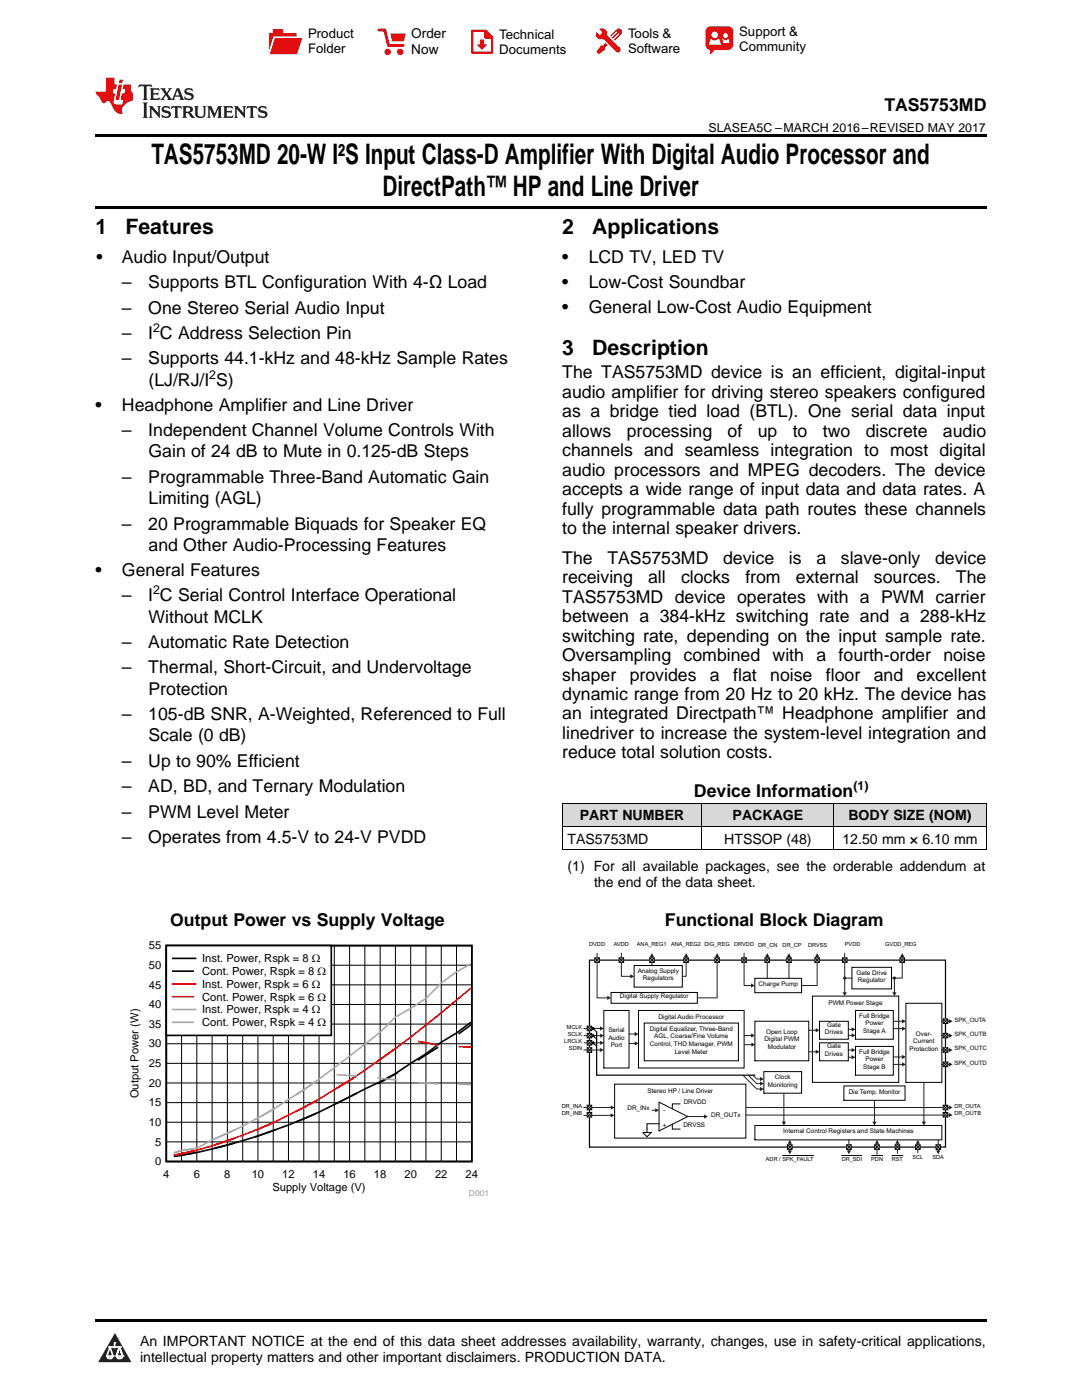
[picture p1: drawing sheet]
<svg xmlns="http://www.w3.org/2000/svg" width="216mm" height="279mm" viewBox="0 0 216 279" stroke-linecap="round" stroke-linejoin="round" font-family="sans-serif">
<defs><g id="words">
<g font-size="5.6">
<text x="30.2" y="32.8">TAS5753MD 20-W I²S Input Class-D Amplifier With Digital Audio Processor and</text>
<text x="76.3" y="39.2">DirectPath™ HP and Line Driver</text>
</g>
<g font-size="4.2">
<text x="19" y="46.7">1</text>
<text x="25" y="46.7">Features</text>
<text x="112.2" y="46.7">2</text>
<text x="118.2" y="46.7">Applications</text>
<text x="112.2" y="70.9">3</text>
<text x="118.2" y="70.9">Description</text>
</g>
<g font-size="3.5">
<text x="176.5" y="22.2">TAS5753MD</text>
<text x="19.2" y="52.4">•</text>
<text x="24.3" y="52.4">Audio Input/Output</text>
<text x="112.2" y="52.4">•</text>
<text x="117.5" y="52.4">LCD TV, LED TV</text>
<text x="24.3" y="57.5">–</text>
<text x="29.6" y="57.5">Supports BTL Configuration With 4-Ω Load</text>
<text x="112.2" y="57.4">•</text>
<text x="117.5" y="57.4">Low-Cost Soundbar</text>
<text x="24.3" y="62.6">–</text>
<text x="29.6" y="62.6">One Stereo Serial Audio Input</text>
<text x="112.2" y="62.4">•</text>
<text x="117.5" y="62.4">General Low-Cost Audio Equipment</text>
<text x="24.3" y="67.7">–</text>
<text x="29.6" y="67.7">I C Address Selection Pin</text>
<text x="24.3" y="72.7">–</text>
<text x="29.6" y="72.7">Supports 44.1-kHz and 48-kHz Sample Rates</text>
<text x="29.6" y="77">(LJ/RJ/I S)</text>
<text x="112.2" y="75.5">The TAS5753MD device is an efficient, digital-input</text>
<text x="19" y="82">•</text>
<text x="24.3" y="82">Headphone Amplifier and Line Driver</text>
<text x="112.2" y="79.4">audio amplifier for driving stereo speakers configured</text>
<text x="112.2" y="83.3">as a bridge tied load (BTL). One serial data input</text>
<text x="24.3" y="87.1">–</text>
<text x="29.6" y="87.1">Independent Channel Volume Controls With</text>
<text x="112.2" y="87.2">allows</text>
<text x="125.1" y="87.2">processing</text>
<text x="145.2" y="87.2">of</text>
<text x="151.2" y="87.2">up</text>
<text x="158.2" y="87.2">to</text>
<text x="164.2" y="87.2">two</text>
<text x="172.7" y="87.2">discrete</text>
<text x="188.2" y="87.2">audio</text>
<text x="29.6" y="91.3">Gain of 24 dB to Mute in 0.125-dB Steps</text>
<text x="112.2" y="91.1">channels and seamless integration to most digital</text>
<text x="112.2" y="94.9">audio processors and MPEG decoders. The device</text>
<text x="24.3" y="96.4">–</text>
<text x="29.6" y="96.4">Programmable Three-Band Automatic Gain</text>
<text x="29.6" y="100.6">Limiting (AGL)</text>
<text x="112.2" y="98.8">accepts a wide range of input data and data rates. A</text>
<text x="24.3" y="105.7">–</text>
<text x="29.6" y="105.7">20 Programmable Biquads for Speaker EQ</text>
<text x="112.2" y="102.7">fully programmable data path routes these channels</text>
<text x="112.2" y="106.6">to the internal speaker drivers.</text>
<text x="29.6" y="109.9">and Other Audio-Processing Features</text>
<text x="112.2" y="112.5">The</text>
<text x="121.2" y="112.5">TAS5753MD</text>
<text x="144.3" y="112.5">device</text>
<text x="157.4" y="112.5">is</text>
<text x="162.9" y="112.5">a</text>
<text x="167.8" y="112.5">slave-only</text>
<text x="186.6" y="112.5">device</text>
<text x="19" y="114.9">•</text>
<text x="24.3" y="114.9">General Features</text>
<text x="112.2" y="116.4">receiving</text>
<text x="129.3" y="116.4">all</text>
<text x="135.9" y="116.4">clocks</text>
<text x="148.7" y="116.4">from</text>
<text x="158.8" y="116.4">external</text>
<text x="174.4" y="116.4">sources.</text>
<text x="190.8" y="116.4">The</text>
<text x="24.3" y="120">–</text>
<text x="29.6" y="120">I C Serial Control Interface Operational</text>
<text x="29.6" y="124.2">Without MCLK</text>
<text x="112.2" y="120.3">TAS5753MD device operates with a PWM carrier</text>
<text x="112.2" y="124.2">between a 384-kHz switching rate and a 288-kHz</text>
<text x="24.3" y="129.3">–</text>
<text x="29.6" y="129.3">Automatic Rate Detection</text>
<text x="112.2" y="128.1">switching rate, depending on the input sample rate.</text>
<text x="112.2" y="131.9">Oversampling combined</text>
<text x="154.2" y="131.9">with</text>
<text x="162.9" y="131.9">a fourth-order noise</text>
<text x="24.3" y="134.4">–</text>
<text x="29.6" y="134.4">Thermal, Short-Circuit, and Undervoltage</text>
<text x="112.2" y="135.8">shaper</text>
<text x="125.6" y="135.8">provides</text>
<text x="141.7" y="135.8">a</text>
<text x="146.3" y="135.8">flat</text>
<text x="153.7" y="135.8">noise</text>
<text x="164.8" y="135.8">floor</text>
<text x="174.3" y="135.8">and</text>
<text x="182.9" y="135.8">excellent</text>
<text x="24.3" y="143.7">–</text>
<text x="29.6" y="143.7">105-dB SNR, A-Weighted, Referenced to Full</text>
<text x="29.6" y="138.6">Protection</text>
<text x="112.2" y="139.7">dynamic range from 20 Hz to 20 kHz. The device has</text>
<text x="112.2" y="143.6">an integrated Directpath™ Headphone amplifier and</text>
<text x="29.6" y="148">Scale (0 dB)</text>
<text x="112.2" y="147.5">linedriver to increase the system-level integration and</text>
<text x="24.3" y="153">–</text>
<text x="29.6" y="153">Up to 90% Efficient</text>
<text x="112.2" y="151.3">reduce total solution costs.</text>
<text x="24.3" y="158.1">–</text>
<text x="29.6" y="158.1">AD, BD, and Ternary Modulation</text>
<text x="138.5" y="159.1">Device Information</text>
<text x="24.3" y="163.2">–</text>
<text x="29.6" y="163.2">PWM Level Meter</text>
<text x="24.3" y="168.3">–</text>
<text x="29.6" y="168.3">Operates from 4.5-V to 24-V PVDD</text>
<text x="34" y="184.8">Output Power vs Supply Voltage</text>
<text x="132.7" y="184.8">Functional Block Diagram</text>
</g>
<g font-size="2.8">
<text x="115.7" y="163.7">PART NUMBER</text>
<text x="146.2" y="163.7">PACKAGE</text>
<text x="169.3" y="163.7">BODY SIZE (NOM)</text>
<text x="113.2" y="168.4">TAS5753MD</text>
<text x="113.2" y="173.9">(1) For all available packages, see the orderable addendum at</text>
<text x="144.5" y="168.4">HTSSOP (48)</text>
<text x="168.1" y="168.4">12.50 mm × 6.10 mm</text>
<text x="118.5" y="177.1">the end of the data sheet.</text>
<text x="27.9" y="268.6">An IMPORTANT NOTICE at the end of this data sheet addresses availability, warranty, changes, use in safety-critical applications,</text>
<text x="27.9" y="271.8">intellectual property matters and other important disclaimers. PRODUCTION DATA.</text>
</g>
<g font-size="2.7">
<text x="82.1" y="7.7">Order</text>
<text x="82.1" y="10.7">Now</text>
</g>
<g font-size="2.6">
<text x="61.5" y="7.6">Product</text>
<text x="61.5" y="10.6">Folder</text>
<text x="99.6" y="7.8">Technical</text>
<text x="99.6" y="10.8">Documents</text>
<text x="125.3" y="7.6">Tools &amp;</text>
<text x="125.3" y="10.6">Software</text>
<text x="147.5" y="7.2">Support &amp;</text>
<text x="147.5" y="10.2">Community</text>
</g>
<g font-size="2.5">
<text x="141.4" y="26.3">SLASEA5C –MARCH 2016–REVISED MAY 2017</text>
<text x="30.6" y="66.3">2</text>
<text x="41.8" y="75.6">2</text>
<text x="30.6" y="118.6">2</text>
<text x="170.3" y="157.7">(1)</text>
</g>
<g font-size="2.2">
<text x="29.7" y="189.4">55</text>
<text x="29.7" y="197.3">45</text>
<text x="29.7" y="193.4">50</text>
<text x="40.3" y="192.1">Inst. Power, Rspk = 8 :</text>
<text x="40.3" y="194.6">Cont. Power, Rspk = 8 :</text>
<text x="40.3" y="197.2">Inst. Power, Rspk = 6 :</text>
<text x="29.7" y="201.2">40</text>
<text x="40.3" y="199.7">Cont. Power, Rspk = 6 :</text>
<text x="40.3" y="202.3">Inst. Power, Rspk = 4 :</text>
<text x="29.7" y="209">30</text>
<text x="29.7" y="205.1">35</text>
<text x="40.3" y="204.8">Cont. Power, Rspk = 4 :</text>
<text x="29.7" y="213">25</text>
<text x="27.6" y="219.2" transform="rotate(-90 27.6 219.2)">Output Power (W)</text>
<text x="29.7" y="220.8">15</text>
<text x="29.7" y="216.9">20</text>
<text x="29.7" y="224.7">10</text>
<text x="31" y="232.5">0</text>
<text x="31" y="228.6">5</text>
<text x="32.6" y="235.1">4</text>
<text x="38.7" y="235.1">6</text>
<text x="44.8" y="235.1">8</text>
<text x="50.2" y="235.1">10</text>
<text x="54.4" y="237.6">Supply Voltage (V)</text>
<text x="56.3" y="235.1">12</text>
<text x="62.4" y="235.1">14</text>
<text x="68.5" y="235.1">16</text>
<text x="74.6" y="235.1">18</text>
<text x="80.7" y="235.1">20</text>
<text x="86.8" y="235.1">22</text>
<text x="92.9" y="235.1">24</text>
</g>
<text font-size="1.7" fill="#999" x="93.6" y="238.6">D001</text>
<g font-size="1.3">
<text x="127.2" y="194.2">Analog Supply</text>
<text x="128.3" y="195.7">Regulators</text>
<text x="151.4" y="196.8">Charge Pump</text>
<text x="170.9" y="194.5">Gate Drive</text>
<text x="171.2" y="196">Regulator</text>
<text x="123.7" y="199.2">Digital Supply Regulator</text>
<text x="131.4" y="203.5">Digital Audio Processor</text>
<text x="165.3" y="200.6">PWM Power Stage</text>
<text x="171.4" y="203.1">Full Bridge</text>
<text x="121.4" y="207.5">Audio</text>
<text x="121.4" y="206">Serial</text>
<text x="121.9" y="209">Port</text>
<text x="129.7" y="205.7">Digital Equalizer, Three-Band</text>
<text x="129.7" y="208.7">Control, THD Manager, PWM</text>
<text x="130.6" y="207.2">AGL, Coarse/Fine Volume</text>
<text x="152.5" y="207.8">Digital PWM</text>
<text x="152.9" y="206.3">Open Loop</text>
<text x="153.2" y="209.3">Modulator</text>
<text x="164.6" y="206.4">Drives</text>
<text x="165" y="204.9">Gate</text>
<text x="165" y="209.2">Gate</text>
<text x="172.3" y="206.1">Stage A</text>
<text x="172.7" y="204.6">Power</text>
<text x="181.5" y="209.7">Protection</text>
<text x="182.2" y="208.2">Current</text>
<text x="182.8" y="206.7">Over-</text>
<text x="134.6" y="210.3">Level Meter</text>
<text x="154.6" y="215.3">Clock</text>
<text x="164.6" y="210.7">Drives</text>
<text x="171.4" y="210.3">Full Bridge</text>
<text x="172.2" y="213.3">Stage B</text>
<text x="172.7" y="211.8">Power</text>
<text x="125.2" y="221.6">DR_INx</text>
<text x="129.2" y="218.2">Stereo HP / Line Driver</text>
<text x="132.8" y="221.3" transform="rotate(-180 132.8 221.3)">-</text>
<text x="136.4" y="220.4">DRVDD</text>
<text x="153.2" y="216.8">Monitoring</text>
<text x="169.3" y="218.2">Die Temp. Monitor</text>
<text x="133" y="224" transform="rotate(-180 133 224)">+</text>
<text x="136.4" y="224.9">DRVSS</text>
<text x="141.9" y="223">DR_OUTx</text>
<text x="156.3" y="226.1">Internal Control Registers and State Machines</text>
</g>
<g font-size="1.2">
<text x="190.5" y="203.9">SPK_OUTA</text>
<text x="190.4" y="206.8">SPK_OUTB</text>
<text x="190.5" y="209.6">SPK_OUTC</text>
<text x="190.5" y="212.5">SPK_OUTD</text>
</g>
<g font-size="1.1">
<text x="117.6" y="188.8">DVDD</text>
<text x="122.5" y="188.8">AVDD</text>
<text x="127.1" y="188.8">ANA_REG1</text>
<text x="133.9" y="188.8">ANA_REG2 DIG_REG</text>
<text x="146.5" y="188.8">DRVDD</text>
<text x="151.3" y="189">DR_CN</text>
<text x="156.2" y="189">DR_CP</text>
<text x="161.3" y="189">DRVSS</text>
<text x="168.6" y="188.8">PVDD</text>
<text x="176.6" y="188.8">GVDD_REG</text>
<text x="112.6" y="208.2">LRCLK</text>
<text x="113.1" y="205.3">MCLK</text>
<text x="113.3" y="206.8">SCLK</text>
<text x="113.5" y="209.6">SDIN</text>
<text x="112.1" y="221.1">DR_INA</text>
<text x="190.4" y="221.1">DR_OUTA</text>
<text x="112.1" y="222.5">DR_INB</text>
<text x="190.4" y="222.5">DR_OUTB</text>
<text x="152.8" y="231.7">ADR / SPK_FAULT</text>
<text x="168" y="231.7">DR_SDI</text>
<text x="173.8" y="231.7">PDN</text>
<text x="178" y="231.7">RST</text>
<text x="182.1" y="231.4">SCL</text>
<text x="186.1" y="231.4">SDA</text>
</g>
</g></defs>
<g fill="#d8d8d8">
<path d="M112.2 160.3h27.9v4.7h-27.9z"/>
<path d="M140.1 160.3h26.3v4.7h-26.3z"/>
<path d="M166.4 160.3h30.4v4.7h-30.4z"/>
</g>
<path d="M22.9 266l3.3 5.9h-6.6z" fill="#231f20"/>
<path d="M21.3 270.6h1.2l-.3 .5h-.3a.53 .53 0 0 1-.6-.5z" fill-rule="evenodd" fill="#fff"/>
<path d="M21.3 270.6h1.2l-.3 .5h-.3a.53 .53 0 0 1-.6-.5z" fill="none" stroke="#231f20" stroke-width=".33"/>
<path d="M21.3 270.6l1.2 .1-.3 .4h-.5z" fill="none" stroke="#fff" stroke-width=".33"/>
<path d="M22.9 268.9h.1" fill="none" stroke="#fff" stroke-width=".33"/>
<path d="M22.9 268v.9z" fill="#fff"/>
<path d="M22.9 268v.9z" fill="none" stroke="#fff" stroke-width=".33"/>
<circle cx="22.9" cy="268" r=".16" fill="#fff"/>
<path d="M21.8 268.8h.1" fill="none" stroke="#fff" stroke-width=".33"/>
<path d="M21.8 268.8h2.2z" fill="#fff"/>
<path d="M21.8 268.8h2.2z" fill="none" stroke="#fff" stroke-width=".33"/>
<circle cx="24" cy="268.8" r=".16" fill="#fff"/>
<path d="M23.2 270.6h.1" fill="none" stroke="#fff" stroke-width=".33"/>
<path d="M23.8 268.8l-.6 1.8z" fill="#fff"/>
<path d="M23.8 268.8l-.6 1.8z" fill="none" stroke="#fff" stroke-width=".33"/>
<path d="M23.8 268.8l.7 1.8z" fill="#fff"/>
<path d="M23.8 268.8l.7 1.8z" fill="none" stroke="#fff" stroke-width=".33"/>
<path d="M24.4 270.6h.1" fill="none" stroke="#fff" stroke-width=".33"/>
<circle cx="21.3" cy="270.6" r=".16" fill="#fff"/>
<path d="M22 268.8l-.7 1.8z" fill="#fff"/>
<path d="M22 268.8l-.7 1.8z" fill="none" stroke="#fff" stroke-width=".33"/>
<path d="M22 268.8l.5 1.8z" fill="#fff"/>
<path d="M22 268.8l.5 1.8z" fill="none" stroke="#fff" stroke-width=".33"/>
<circle cx="22.5" cy="270.6" r=".16" fill="#fff"/>
<path d="M23.3 270.6h1.2a.63 .63 0 0 1-.6 .5 .63 .63 0 0 1-.6-.5z" fill-rule="evenodd" fill="#fff"/>
<path d="M23.3 270.6h1.2a.63 .63 0 0 1-.6 .5 .63 .63 0 0 1-.6-.5z" fill="none" stroke="#231f20" stroke-width=".33"/>
<path d="M23.3 270.6h1.2l-.4 .5h-.5z" fill="none" stroke="#fff" stroke-width=".33"/>
<path d="M23.2 270.6h.1" fill="none" stroke="#fff" stroke-width=".33"/>
<circle cx="24.5" cy="270.6" r=".16" fill="#fff"/>
<path d="M19 263.2h177.8v.5h-177.8z" fill="#000"/>
<path d="M25.5 187.9h71.7v50.8h-71.7z" fill-rule="evenodd" fill="#fff"/>
<path d="M33.2 188.7h60.9v43.1h-60.9zM71.2 218.2l-4 2M79.3 214.1l-4 2.2M87.4 209l-4 2.6M94 204l-2.9 2.2-3 1.8-3.1 2.3-6.1 3.9-6.1 3.1a118.4 118.4 0 0 1-38.1 13.5l4-.7M94 204.5l-2.5 1.8M46.9 228.1l-4.1 1.1M55 225.5l-4.1 1.4M63.1 222.2l-4.1 1.7" fill="none" stroke="#000" stroke-width=".33"/>
<g fill="none" stroke="#000" stroke-width=".2">
<path d="M33.2 196.6h60.9M33.2 192.6h60.9M36.2 188.7v43.1M39.3 188.7v43.1M42.3 188.7v43.1M45.4 188.7v43.1M48.4 188.7v43.1M51.5 188.7v43.1M54.5 188.7v43.1M57.6 188.7v43.1M60.6 188.7v43.1M63.7 188.7v43.1"/>
<path d="M66.7 188.7v43.1M69.8 188.7v43.1M72.8 188.7v43.1M75.9 188.7v43.1M78.9 188.7v43.1M81.9 188.7v43.1M85 188.7v43.1M88 188.7v43.1M91.1 188.7v43.1M33.2 216.1h60.9M33.2 212.2h60.9M33.2 208.3h60.9"/>
<path d="M33.2 204.4h60.9M33.2 200.5h60.9M33.2 227.9h60.9M33.2 224h60.9M33.2 220.1h60.9"/>
</g>
<path d="M94 197.2a212.6 212.6 0 0 1-30.3 22.1 98.8 98.8 0 0 1-29 11.2l4-.8M63.1 219.7l-4.1 2.1M71.2 214.6l-4 2.6M79.3 209l-4 2.8M83.4 207.9l1.6 .2 2.4 .5M91.5 208.9l2.5 .1M46.9 227.1l-4.1 1.4M55 223.8l-4.1 1.8" fill="none" stroke="#f00" stroke-width=".33"/>
<path d="M94 192.4l-2.9 1.6-3 2.2-3.1 3-3.1 2.1-3 1.7-3.1 3-6 4.7a129.7 129.7 0 0 1-21.4 14.1l-6.1 2.7-3 1.6-3.1 .5-1.5 .5 1.5-.5 2.5-.4M63.1 215.8l-4.1 2.7M67.2 214.5l4 .2M75.3 215.1l4 .5M83.4 216l4 .3M91.5 216.4h2.5M46.9 225.5l-4.1 1.8M55 221.1l-4.1 2.3" fill="none" stroke="#aaa" stroke-width=".33"/>
<path d="M33.2 188.7h32.9v17.9h-32.9z" fill-rule="evenodd" fill="#fff"/>
<path d="M33.2 188.7h32.9v17.9h-32.9zM34.5 191.3h4.5M34.5 193.8h4" fill="none" stroke="#000" stroke-width=".33"/>
<path d="M34.5 196.4h4.5M34.5 198.9h4" fill="none" stroke="#f00" stroke-width=".33"/>
<path d="M34.5 201.5h4.5M34.5 204h4" fill="none" stroke="#aaa" stroke-width=".33"/>
<path d="M148.8 222.5h40.6" fill="none" stroke="#231f20" stroke-width=".2"/>
<path d="M189.3 222.1l.8 .4-.8 .5z" fill="#231f20"/>
<path d="M148.8 221h40.6" fill="none" stroke="#231f20" stroke-width=".2"/>
<path d="M189.3 220.6l.8 .4-.8 .4z" fill="#231f20"/>
<path d="M175 228.2v2.2" fill="none" stroke="#231f20" stroke-width=".2"/>
<path d="M175 227.5l.4 .8h-.8z" fill="#231f20"/>
<path d="M179.1 228.2v2" fill="none" stroke="#231f20" stroke-width=".2"/>
<path d="M179.1 227.5l.4 .8h-.9z" fill="#231f20"/>
<path d="M183.1 228.2v1.9" fill="none" stroke="#231f20" stroke-width=".2"/>
<path d="M183.1 227.5l.5 .8h-.9z" fill="#231f20"/>
<path d="M187.2 227.5v2.2" fill="none" stroke="#231f20" stroke-width=".2"/>
<path d="M186.8 229.6h.8l-.4 .8z" fill="#231f20"/>
<path d="M169.4 227.5v2.2" fill="none" stroke="#231f20" stroke-width=".2"/>
<path d="M169 229.6h.8l-.4 .8z" fill="#231f20"/>
<path d="M157.6 228.2v1.5" fill="none" stroke="#231f20" stroke-width=".2"/>
<g fill="#231f20">
<path d="M157.6 227.5l.4 .8h-.8z"/>
<path d="M157.2 229.6h.8l-.4 .8z"/>
</g>
<path d="M116.5 221h5.4" fill="none" stroke="#231f20" stroke-width=".2"/>
<path d="M121.9 220.6l.7 .4-.7 .5z" fill="#231f20"/>
<path d="M116.5 222.6h5.4" fill="none" stroke="#231f20" stroke-width=".2"/>
<path d="M121.8 222.2l.8 .4-.8 .4z" fill="#231f20"/>
<path d="M116.5 206.7h3.3" fill="none" stroke="#231f20" stroke-width=".2"/>
<path d="M119.8 206.3l.7 .4-.8 .4z" fill="#231f20"/>
<path d="M116.5 208.1h3.3" fill="none" stroke="#231f20" stroke-width=".2"/>
<path d="M119.7 207.7l.8 .4-.8 .4z" fill="#231f20"/>
<path d="M116.5 209.5h3.3" fill="none" stroke="#231f20" stroke-width=".2"/>
<path d="M119.7 209.1l.8 .4-.8 .5z" fill="#231f20"/>
<path d="M116.5 205.3h3.3" fill="none" stroke="#231f20" stroke-width=".2"/>
<path d="M119.7 204.8l.8 .5-.8 .4z" fill="#231f20"/>
<path d="M117.6 191.6h71.1v37.3h-71.1z" fill="none" stroke="#000" stroke-width=".24"/>
<path d="M187.9 203.8h1.5" fill="none" stroke="#231f20" stroke-width=".2"/>
<path d="M189.3 203.4l.8 .4-.8 .4z" fill="#231f20"/>
<path d="M187.9 206.7h1.5" fill="none" stroke="#231f20" stroke-width=".2"/>
<path d="M189.3 206.3l.8 .4-.8 .4z" fill="#231f20"/>
<path d="M187.9 209.6h1.5" fill="none" stroke="#231f20" stroke-width=".2"/>
<path d="M189.3 209.1l.8 .5-.8 .4z" fill="#231f20"/>
<path d="M189.4 212.4h-1.5" fill="none" stroke="#231f20" stroke-width=".2"/>
<path d="M189.3 212l.8 .4-.8 .4z" fill="#231f20"/>
<path d="M180 190.9v4.3h-2.1" fill="none" stroke="#231f20" stroke-width=".2"/>
<path d="M180 190.2l.5 .8h-.9z" fill="#231f20"/>
<path d="M168.6 190.2v7.9" fill="none" stroke="#231f20" stroke-width=".2"/>
<path d="M168.1 198h.9l-.4 .8z" fill="#231f20"/>
<path d="M153.1 190.9v4.3" fill="none" stroke="#231f20" stroke-width=".2"/>
<path d="M153.1 190.2l.4 .8h-.8z" fill="#231f20"/>
<path d="M157.4 190.9v4.3" fill="none" stroke="#231f20" stroke-width=".2"/>
<path d="M157.4 190.2l.4 .8h-.8z" fill="#231f20"/>
<path d="M148.5 190.2v6.5h1.4" fill="none" stroke="#231f20" stroke-width=".2"/>
<path d="M149.9 196.3l.7 .4-.7 .4z" fill="#231f20"/>
<path d="M163.1 190.9v5.8h-3.2" fill="none" stroke="#231f20" stroke-width=".2"/>
<path d="M163.1 190.2l.4 .8h-.9z" fill="#231f20"/>
<path d="M130.1 190.9v1.8" fill="none" stroke="#231f20" stroke-width=".2"/>
<path d="M130.1 190.2l.4 .8h-.8z" fill="#231f20"/>
<path d="M136.9 190.9v3.9h-.7" fill="none" stroke="#231f20" stroke-width=".2"/>
<path d="M136.9 190.2l.4 .8h-.8z" fill="#231f20"/>
<path d="M143.1 190.9v8.2h-4" fill="none" stroke="#231f20" stroke-width=".2"/>
<path d="M143.1 190.2l.4 .8h-.8z" fill="#231f20"/>
<path d="M119.2 190.2l-.1 8.9h2.1" fill="none" stroke="#231f20" stroke-width=".2"/>
<path d="M121.2 198.7l.7 .4-.7 .5z" fill="#231f20"/>
<path d="M124 190.2v4.6h1.8" fill="none" stroke="#231f20" stroke-width=".2"/>
<path d="M125.8 194.4l.7 .4-.7 .5z" fill="#231f20"/>
<path d="M127.4 201.7h21.1v11.4h-21.1z" fill-rule="evenodd" fill="#fff"/>
<g fill="none" stroke="#000" stroke-width=".2">
<path d="M162.1 198.8h17.2v17.2h-17.2zM118.3 205.3l.8 .7M118.3 206.7l.8 .7M118.3 208.1l.8 .7M120.5 201.7h5v11.4h-5zM127.4 201.7h21.1v11.4h-21.1zM150.6 203.8h10.8v7.9h-10.8zM152.4 213.9h7.5v4.3h-7.5zM163.5 203.8h5.8v3.6h-5.8zM163.5 208.1h5.8v3.6h-5.8zM168.4 216.7h12.2v2.9h-12.2zM170.7 208.8h7.5v5.8h-7.5z"/>
<path d="M170.7 201.7h7.5v5.7h-7.5zM180.8 200.2h7.1v15.8h-7.1zM150.6 224.6h37.3v2.9h-37.3zM167.9 230.6h4M178 230.6h2.2"/>
</g>
<path d="M119.1 206v8.6h31.5" fill="none" stroke="#000" stroke-width=".24"/>
<g fill="#000">
<circle cx="118.3" cy="205.3" r=".31"/>
<circle cx="118.3" cy="206.7" r=".31"/>
<circle cx="118.3" cy="208.1" r=".31"/>
</g>
<path d="M118.7 191.2h.9v.9h-.9z" fill-rule="evenodd" fill="#fff"/>
<path d="M118.7 191.2l.9 .9M118.7 191.2h.9v.9h-.9zM119.6 191.2l-.9 .9" fill="none" stroke="#000" stroke-width=".2"/>
<path d="M117.2 204.8h.9v.9h-.9z" fill-rule="evenodd" fill="#fff"/>
<path d="M117.2 204.8l.9 .9M117.2 204.8h.9v.9h-.9zM118.1 204.8l-.9 .9" fill="none" stroke="#000" stroke-width=".2"/>
<path d="M117.2 206.2h.9v.9h-.9z" fill-rule="evenodd" fill="#fff"/>
<path d="M117.2 206.2l.9 .9M117.2 206.2h.9v.9h-.9zM118.1 206.2l-.9 .9" fill="none" stroke="#000" stroke-width=".2"/>
<path d="M117.2 209.1h.9v.9h-.9z" fill-rule="evenodd" fill="#fff"/>
<path d="M117.2 209.1l.9 .9M117.2 209.1h.9v.9h-.9zM118.1 209.1l-.9 .9" fill="none" stroke="#000" stroke-width=".2"/>
<path d="M168.1 191.2h.9v.9h-.9z" fill-rule="evenodd" fill="#fff"/>
<path d="M168.1 191.2l.9 .9M168.1 191.2h.9v.9h-.9zM169 191.2l-.9 .9" fill="none" stroke="#000" stroke-width=".2"/>
<path d="M179.6 191.2h.9v.9h-.9z" fill-rule="evenodd" fill="#fff"/>
<path d="M179.6 191.2l.9 .9M179.6 191.2h.9v.9h-.9zM180.5 191.2l-.9 .9" fill="none" stroke="#000" stroke-width=".2"/>
<path d="M168.9 228.5h.9v.9h-.9z" fill-rule="evenodd" fill="#fff"/>
<path d="M168.9 228.5l.9 .9M168.9 228.5h.9v.9h-.9zM169.8 228.5l-.9 .9" fill="none" stroke="#000" stroke-width=".2"/>
<path d="M174.6 228.5h.8v.9h-.8z" fill-rule="evenodd" fill="#fff"/>
<path d="M174.5 228.5l.9 .9M174.6 228.5h.8v.9h-.8zM175.4 228.5l-.9 .9" fill="none" stroke="#000" stroke-width=".2"/>
<path d="M178.6 228.5h.9v.9h-.9z" fill-rule="evenodd" fill="#fff"/>
<path d="M178.6 228.5l.9 .9M178.6 228.5h.9v.9h-.9zM179.5 228.5l-.9 .9" fill="none" stroke="#000" stroke-width=".2"/>
<path d="M182.7 228.5h.9v.9h-.9z" fill-rule="evenodd" fill="#fff"/>
<path d="M182.7 228.5l.9 .9M182.7 228.5h.9v.9h-.9zM183.6 228.5l-.9 .9" fill="none" stroke="#000" stroke-width=".2"/>
<path d="M186.8 228.5h.9v.9h-.9z" fill-rule="evenodd" fill="#fff"/>
<path d="M186.8 228.5l.9 .9M186.8 228.5h.9v.9h-.9zM187.7 228.5l-.9 .9" fill="none" stroke="#000" stroke-width=".2"/>
<path d="M188.2 203.4h.9v.9h-.9z" fill-rule="evenodd" fill="#fff"/>
<path d="M188.2 203.4l.9 .8M188.2 203.4h.9v.9h-.9zM189.1 203.4l-.9 .9" fill="none" stroke="#000" stroke-width=".2"/>
<path d="M188.2 209.1h.9v.9h-.9z" fill-rule="evenodd" fill="#fff"/>
<path d="M188.2 209.1l.9 .9M188.2 209.1h.9v.9h-.9zM189.1 209.1l-.9 .9" fill="none" stroke="#000" stroke-width=".2"/>
<path d="M188.2 206.2h.9v.9h-.9z" fill-rule="evenodd" fill="#fff"/>
<path d="M188.2 206.2l.9 .9M188.2 206.2h.9v.9h-.9zM189.1 206.2l-.9 .9" fill="none" stroke="#000" stroke-width=".2"/>
<path d="M188.2 212h.9v.9h-.9z" fill-rule="evenodd" fill="#fff"/>
<path d="M188.2 212l.9 .9M188.2 212h.9v.9h-.9zM189.1 212l-.9 .9" fill="none" stroke="#000" stroke-width=".2"/>
<path d="M170 193.1h7.9v4.3h-7.9z" fill-rule="evenodd" fill="#fff"/>
<path d="M170 193.1h7.9v4.3h-7.9z" fill="none" stroke="#000" stroke-width=".2"/>
<path d="M157.1 228.5h.9v.9h-.9z" fill-rule="evenodd" fill="#fff"/>
<path d="M157.1 228.5l.9 .9M157.1 228.5h.9v.9h-.9zM158 228.5l-.9 .9" fill="none" stroke="#000" stroke-width=".2"/>
<path d="M128.6 204.2h18.7v7.5h-18.7z" fill-rule="evenodd" fill="#fff"/>
<path d="M150.6 195.2h9.3v2.9h-9.3zM128.6 204.2h18.7v7.5h-18.7z" fill="none" stroke="#000" stroke-width=".2"/>
<path d="M148 191.2h.9v.9h-.9z" fill-rule="evenodd" fill="#fff"/>
<path d="M148 191.2l.9 .9M148 191.2h.9v.9h-.9zM148.9 191.2l-.9 .9" fill="none" stroke="#000" stroke-width=".2"/>
<path d="M162.6 191.2h.9v.9h-.9z" fill-rule="evenodd" fill="#fff"/>
<path d="M162.6 191.2h.9v.9h-.9zM162.6 191.2l.9 .9M163.5 191.2l-.9 .9" fill="none" stroke="#000" stroke-width=".2"/>
<path d="M157 191.2h.9v.9h-.9z" fill-rule="evenodd" fill="#fff"/>
<path d="M157 191.2h.9v.9h-.9zM157 191.2l.9 .9M157.9 191.2l-.9 .9" fill="none" stroke="#000" stroke-width=".2"/>
<path d="M152.6 191.2h.9v.9h-.9z" fill-rule="evenodd" fill="#fff"/>
<path d="M152.6 191.2h.9v.9h-.9zM152.7 191.2l.8 .9M153.5 191.2l-.8 .9" fill="none" stroke="#000" stroke-width=".2"/>
<path d="M188.2 220.6h.9v.9h-.9z" fill-rule="evenodd" fill="#fff"/>
<path d="M188.2 220.6h.9v.9h-.9zM188.2 220.6l.9 .9M189.1 220.6l-.9 .9" fill="none" stroke="#000" stroke-width=".2"/>
<path d="M188.2 222h.9v.9h-.9z" fill-rule="evenodd" fill="#fff"/>
<path d="M188.2 222h.9v.9h-.9zM188.2 222l.9 .9M189.1 222l-.9 .9" fill="none" stroke="#000" stroke-width=".2"/>
<path d="M117.2 220.6h.9v.9h-.9z" fill-rule="evenodd" fill="#fff"/>
<path d="M117.2 220.6l.9 .9M117.2 220.6h.9v.9h-.9zM118.1 220.6l-.9 .9" fill="none" stroke="#000" stroke-width=".2"/>
<path d="M117.2 222h.9v.9h-.9z" fill-rule="evenodd" fill="#fff"/>
<path d="M117.2 222l.9 .9M117.2 222h.9v.9h-.9zM118.1 222l-.9 .9" fill="none" stroke="#000" stroke-width=".2"/>
<path d="M121.9 198.1h17.2v2.1h-17.2z" fill-rule="evenodd" fill="#fff"/>
<path d="M121.9 198.1h17.2v2.1h-17.2zM173.9 230.6h2.2" fill="none" stroke="#000" stroke-width=".2"/>
<path d="M117.2 207.7h.9v.9h-.9z" fill-rule="evenodd" fill="#fff"/>
<path d="M117.2 207.7l.9 .8M117.2 207.7h.9v.9h-.9zM118.1 207.7l-.9 .9" fill="none" stroke="#000" stroke-width=".2"/>
<path d="M122.6 216.4h26.2v10.7h-26.2z" fill-rule="evenodd" fill="#fff"/>
<path d="M122.6 216.4h26.2v10.7h-26.2zM131.5 220l5.7 2.8-5.7 2.9zM134.2 224.4v.9h1.5M135.7 220.3h-1.5v1" fill="none" stroke="#000" stroke-width=".2"/>
<path d="M123.5 191.2h.9v.9h-.9z" fill-rule="evenodd" fill="#fff"/>
<path d="M123.5 191.2l.9 .9M123.5 191.2h.9v.9h-.9zM124.4 191.2l-.9 .9" fill="none" stroke="#000" stroke-width=".2"/>
<path d="M126.5 192.7h9.7v4.3h-9.7z" fill-rule="evenodd" fill="#fff"/>
<path d="M126.5 192.7h9.7v4.3h-9.7z" fill="none" stroke="#000" stroke-width=".2"/>
<path d="M129.6 191.2h.9v.9h-.9z" fill-rule="evenodd" fill="#fff"/>
<path d="M129.6 191.2l.9 .9M129.6 191.2h.9v.9h-.9zM130.5 191.2l-.9 .9" fill="none" stroke="#000" stroke-width=".2"/>
<path d="M136.5 191.2h.9v.9h-.9z" fill-rule="evenodd" fill="#fff"/>
<path d="M136.5 191.2l.8 .9M136.5 191.2h.9v.9h-.9zM137.3 191.2l-.8 .9" fill="none" stroke="#000" stroke-width=".2"/>
<path d="M142.6 191.2h.9v.9h-.9z" fill-rule="evenodd" fill="#fff"/>
<path d="M142.6 191.2l.9 .9M142.6 191.2h.9v.9h-.9zM143.5 191.2l-.9 .9M128.3 226h1.7l-.9 .9zM131.5 224.3h-2.4v1.7M156.1 230.6h6.2" fill="none" stroke="#000" stroke-width=".2"/>
<path d="M168.6 195.2h1.4" fill="none" stroke="#231f20" stroke-width=".2"/>
<circle cx="168.6" cy="195.2" r=".32" fill="#231f20"/>
<path d="M178.5 195.2v2.9" fill="none" stroke="#231f20" stroke-width=".2"/>
<g fill="#231f20">
<path d="M178 198h.9l-.4 .8z"/>
<circle cx="178.5" cy="195.2" r=".32"/>
</g>
<path d="M178.2 203.8h1.9" fill="none" stroke="#231f20" stroke-width=".2"/>
<path d="M180 203.4l.8 .4-.8 .4z" fill="#231f20"/>
<path d="M178.2 205.3h1.9" fill="none" stroke="#231f20" stroke-width=".2"/>
<path d="M180 204.9l.8 .4-.8 .4z" fill="#231f20"/>
<path d="M178.2 212.4h1.9" fill="none" stroke="#231f20" stroke-width=".2"/>
<path d="M180 212l.8 .4-.8 .4z" fill="#231f20"/>
<path d="M178.2 210.9h1.9" fill="none" stroke="#231f20" stroke-width=".2"/>
<path d="M180 210.5l.8 .4-.8 .5z" fill="#231f20"/>
<path d="M169.3 206.6h.7" fill="none" stroke="#231f20" stroke-width=".2"/>
<path d="M169.9 206.2l.8 .4-.8 .5z" fill="#231f20"/>
<path d="M169.3 205.4h.7" fill="none" stroke="#231f20" stroke-width=".2"/>
<path d="M170 205l.7 .4-.7 .5z" fill="#231f20"/>
<path d="M169.3 209.6h.7" fill="none" stroke="#231f20" stroke-width=".2"/>
<path d="M169.9 209.1l.8 .5-.8 .4z" fill="#231f20"/>
<path d="M169.3 211h.7" fill="none" stroke="#231f20" stroke-width=".2"/>
<path d="M169.9 210.6l.8 .4-.8 .4z" fill="#231f20"/>
<path d="M161.4 205.6h1.4" fill="none" stroke="#231f20" stroke-width=".2"/>
<path d="M162.8 205.2l.7 .4-.7 .4z" fill="#231f20"/>
<path d="M161.4 209.9h1.4" fill="none" stroke="#231f20" stroke-width=".2"/>
<path d="M162.8 209.5l.7 .4-.7 .4z" fill="#231f20"/>
<path d="M148.5 206.7h1.4" fill="none" stroke="#231f20" stroke-width=".2"/>
<path d="M149.9 206.2l.7 .5-.7 .4z" fill="#231f20"/>
<path d="M148.5 208.5h1.5" fill="none" stroke="#231f20" stroke-width=".2"/>
<path d="M149.9 208.1l.8 .4-.8 .4z" fill="#231f20"/>
<path d="M150.2 214.6l.8 .7h.7" fill="none" stroke="#231f20" stroke-width=".2"/>
<path d="M151.7 214.9l.7 .4-.7 .5z" fill="#231f20"/>
<path d="M149.3 214.6l1.7 1.7h.7" fill="none" stroke="#231f20" stroke-width=".2"/>
<path d="M151.7 215.8l.7 .5-.7 .4z" fill="#231f20"/>
<path d="M148.2 214.6l2.8 2.7h.7" fill="none" stroke="#231f20" stroke-width=".2"/>
<path d="M151.7 216.9l.7 .4-.7 .5z" fill="#231f20"/>
<path d="M125.5 206.4h1.2" fill="none" stroke="#231f20" stroke-width=".2"/>
<path d="M126.6 205.9l.8 .5-.8 .4z" fill="#231f20"/>
<path d="M125.5 208.2h1.2" fill="none" stroke="#231f20" stroke-width=".2"/>
<path d="M126.7 207.8l.7 .4-.7 .5z" fill="#231f20"/>
<path d="M130.1 221.6h.7" fill="none" stroke="#231f20" stroke-width=".2"/>
<path d="M130.7 221.2l.8 .4-.8 .4z" fill="#231f20"/>
<path d="M137.2 222.8h3.4" fill="none" stroke="#231f20" stroke-width=".2"/>
<path d="M140.5 222.4l.8 .4-.8 .5z" fill="#231f20"/>
<path d="M156.4 218.2v5.7" fill="none" stroke="#231f20" stroke-width=".2"/>
<path d="M156 223.9h.8l-.4 .7z" fill="#231f20"/>
<path d="M174.5 219.6v4.3" fill="none" stroke="#231f20" stroke-width=".2"/>
<path d="M174.1 223.9h.8l-.4 .7z" fill="#231f20"/>
<path d="M184.4 216v7.9" fill="none" stroke="#231f20" stroke-width=".2"/>
<path d="M183.9 223.9h.9l-.4 .7z" fill="#231f20"/>
<path d="M112.2 169.6h84.6M112.2 164.9h84.6M112.2 160.3h84.6M112.2 160.3v9.4M140.1 160.3v9.4M166.3 160.3v9.4M196.8 160.3v9.4" fill="none" stroke="#000" stroke-width=".2"/>
<path d="M19 26.8h177.8v.6h-177.8zM19 41.2h177.8v.5h-177.8zM112.2 169.6l.1 .1zM166.3 169.6l.1 .1zM196.7 169.6l.1 .1z" fill="#000"/>
<path d="M27.7 16.9l-.1 .6 .6-.3h.5v.2v2.2l-.2 .4h1l-.2-.4v-2.2v-.2h.5l.6 .3-.2-.6zM29.9 17.6l.2 .4v1.6l-.2 .4h1.9l.1-.6a1.09 1.09 0 0 1-1.3 .1v-.6h.6l.4 .2v-.7l-.2 .2h-.8v-.6l.2-.1a1.01 1.01 0 0 1 1 .3l-.1-.6zM32 17.6l.9 1.2-1 1.2h.9l-.2-.3 .5-.7 .5 .7-.3 .3h1.7l-.2-.3 .1-.4h1l.1 .4-.2 .3h1l-.3-.4-.7-2h-.5l-1 2.2-.8-1.1 .9-1.1h-.9l.2 .2-.4 .7-.4-.7 .2-.2zM35.4 18l.4 1h-.8zM37 17.7a.66 .66 0 0 0-.2 .8 .66 .66 0 0 0 .6 .4l.7 .2 .1 .2a.8 .8 0 0 1-.7 .4 .8 .8 0 0 1-.7-.5l.1 .8 .2-.2a.94 .94 0 0 0 1.1 .1 .94 .94 0 0 0 .4-.9 1.48 1.48 0 0 0-1.3-.6v-.4a1.1 1.1 0 0 1 1.2 .2l-.2-.6-.2 .1-.5-.1zM28.5 20.4l.2 .4v2.3l-.2 .4h1l-.2-.4v-2.3l.2-.4zM29.7 21.2l.2 .4v1.5l-.2 .4h.8l-.3-.4 .1-1.3 1.6 1.8v-2l.2-.4h-.7l.2 .2v1.1l-1.2-1.3zM32.5 21.3a.66 .66 0 0 0-.2 .8 .66 .66 0 0 0 .6 .4l.6 .2 .2 .2a.8 .8 0 0 1-.8 .4 .8 .8 0 0 1-.7-.5l.2 .7 .2-.1a.94 .94 0 0 0 1 .1 .94 .94 0 0 0 .5-1 1.47 1.47 0 0 0-1.3-.6l-.1-.3a1.1 1.1 0 0 1 1.3 .2l-.2-.6-.2 .1-.5-.2zM34.3 21.2l-.2 .6a.64 .64 0 0 1 .8-.3v1.6l-.2 .4h1l-.3-.4 .1-1.6a.66 .66 0 0 1 .8 .3l-.2-.6zM36.3 21.2l.3 .4v1.5l-.3 .4h1l-.2-.2v-.7h.5l.1 .1a.8 .8 0 0 0 1.2 .7l-1-1a.62 .62 0 0 0 .6-.5 .62 .62 0 0 0-.6-.7zM37.1 21.5h.1a.48 .48 0 0 1 .6 0 .48 .48 0 0 1 .1 .6l-.2 .1-.6 .1zM38.7 21.2l.2 .2a2.29 2.29 0 0 0 .4 2 1.05 1.05 0 0 0 1.7-.7v-1.3l.2-.2h-.8l.2 .4v1.1a.61 .61 0 0 1-.6 .6 .61 .61 0 0 1-.6-.6v-1.1l.3-.4zM41.3 21.2l.3 .4v1.5l-.3 .4h.8l-.2-.4v-1.4l.8 1.9 .9-1.9v1.4l-.2 .4h.9l-.2-.4v-1.5l.2-.4h-.8l-.7 1.5-.6-1.5zM44.5 21.2l.2 .4v1.5l-.2 .4h1.9l.2-.6a1.1 1.1 0 0 1-1.4 .2v-.7h.6l.4 .2v-.6l-.2 .1-.8 .1v-.6l.2-.1a1.02 1.02 0 0 1 1.1 .2l-.2-.5zM46.7 21.2l.2 .4v1.5l-.2 .4h.8l-.3-.4 .1-1.3 1.6 1.8v-2l.2-.4h-.7l.2 .2v1.1l-1.2-1.3zM49.3 21.2l-.1 .6a.64 .64 0 0 1 .8-.3v1.6l-.3 .4h1l-.2-.4v-1.6a.66 .66 0 0 1 .8 .3l-.1-.6zM51.7 21.3a.66 .66 0 0 0-.2 .7 .66 .66 0 0 0 .7 .5l.6 .2 .1 .2a.8 .8 0 0 1-.7 .4 .8 .8 0 0 1-.7-.5l.1 .7 .2-.1a.94 .94 0 0 0 1.1 .1 .94 .94 0 0 0 .4-1 1.48 1.48 0 0 0-1.2-.6l-.1-.3a1.1 1.1 0 0 1 1.2 .2l-.2-.6-.1 .1-.6-.2z" fill="#231f20"/>
<path d="M21.1 15.5v2.8h-2v.4l.9 .9a.96 .96 0 0 0 1 1 .59 .59 0 0 1 .5-.4 .59 .59 0 0 1 .5 .3l.4 .8a1.61 1.61 0 0 0 2.1 1.3 1.63 1.63 0 0 1 1.1-2.2l.9-.3v-1.5a1.6 1.6 0 0 1-.4-1.7h-1.4l-.2 .9h.5l-.2 .8h-.5l-.2 1v.3h.5l-.2 .9h-.7a.74 .74 0 0 1-1-.6l.3-1.6h-.5l.2-.8h.5l.1-.9h-.4v-1.4zM23.7 16.9l-.7 3h.8l.6-3zM23.8 15.9l-.1 .7h.7l.2-.7z" fill="#ee1d23"/>
<g fill="#d60000">
<path d="M54.4 5.8h2v.8h2.8v4.2h-5.5v-4.2h.7z" fill-rule="evenodd"/>
<path d="M54.7 7.5h5.6l-1 3.3h-5.6z" fill-rule="evenodd"/>
</g>
<path d="M54.6 7.4h5.8l-.1 .1h-5.5l-1.1 3.3z" fill-rule="evenodd" fill="#fff"/>
<path d="M54.6 7.4h5.8l-.1 .1h-5.5l-1.1 3.3z" fill="none" stroke="#fff" stroke-width=".2"/>
<path d="M75.6 6h1.2l.7 3.1h3" fill="none" stroke="#d60000" stroke-width=".56"/>
<g fill="#d60000">
<path d="M77.9 6.7h3.1l-.4 1.5h-2.3z" fill-rule="evenodd"/>
<circle cx="77.3" cy="10.4" r=".64"/>
<circle cx="79.9" cy="10.4" r=".64"/>
</g>
<path d="M94.2 6.2h2.7l1.3 1.2v3.1h-4z" fill="none" stroke="#d60000" stroke-width=".44"/>
<g fill="#d60000">
<path d="M95.8 7.9h.8v1h.6l-1 1.1-1-1v-.1h.6z" fill-rule="evenodd"/>
<path d="M96.6 6.2h.3l1.3 1.2v.4h-1.3l-.3-.4z" fill-rule="evenodd"/>
<path d="M119.6 5.7h.9l.6 .6 .1 .7 2.5 2.5-.8 .8-2.3-2.3-1.1-.2-.6-.6v-.8l.7 .6 .5-.4v-.2l-.4-.5z" fill-rule="evenodd"/>
<path d="M119.9 9.1h.4l.5-.5 .4 .4-.5 .5v.4l-1.2 .9-.5-.5z" fill-rule="evenodd"/>
<path d="M123 5.9a.67 .67 0 0 1 .9 0 .67 .67 0 0 1 0 .9z" fill-rule="evenodd"/>
<path d="M123 5.9l.9 .9-1.2 1.2h-.2l.1-.2 .9-.9 .1-.2h-.3l-.9 1h-.2v-.2l.9-1 .1-.2h-.3l-.9 1h-.2v-.2z" fill-rule="evenodd"/>
<circle cx="123.3" cy="9.9" r=".54"/>
</g>
<path d="M121.1 6.3l-.1 .7" fill="none" stroke="#d60000" stroke-width=".2"/>
<g fill="#d60000">
<path d="M141.1 5.5l.6-.2h3.6a.95 .95 0 0 1 1 .9v2.8a.95 .95 0 0 1-1 .9h-3.6a.95 .95 0 0 1-.9-.9v-2.8z" fill-rule="evenodd"/>
<path d="M141.7 9.9h.9l-.7 .9h-.2z" fill-rule="evenodd"/>
</g>
<g fill="#fff">
<path d="M144.3 8.6h1.3z"/>
<path d="M141.8 7.8h.3l.1 .2h.8l.2-.2h.3l.4 1.1h-2.5z" fill-rule="evenodd"/>
<path d="M144.2 7.8h.2l.2 .2h.4l.2-.2h.2l.2 .8h-1.3z" fill-rule="evenodd"/>
<circle cx="142.6" cy="6.9" r=".65"/>
<circle cx="144.8" cy="7.1" r=".48"/>
</g>
<use href="#words"/>
</svg>
